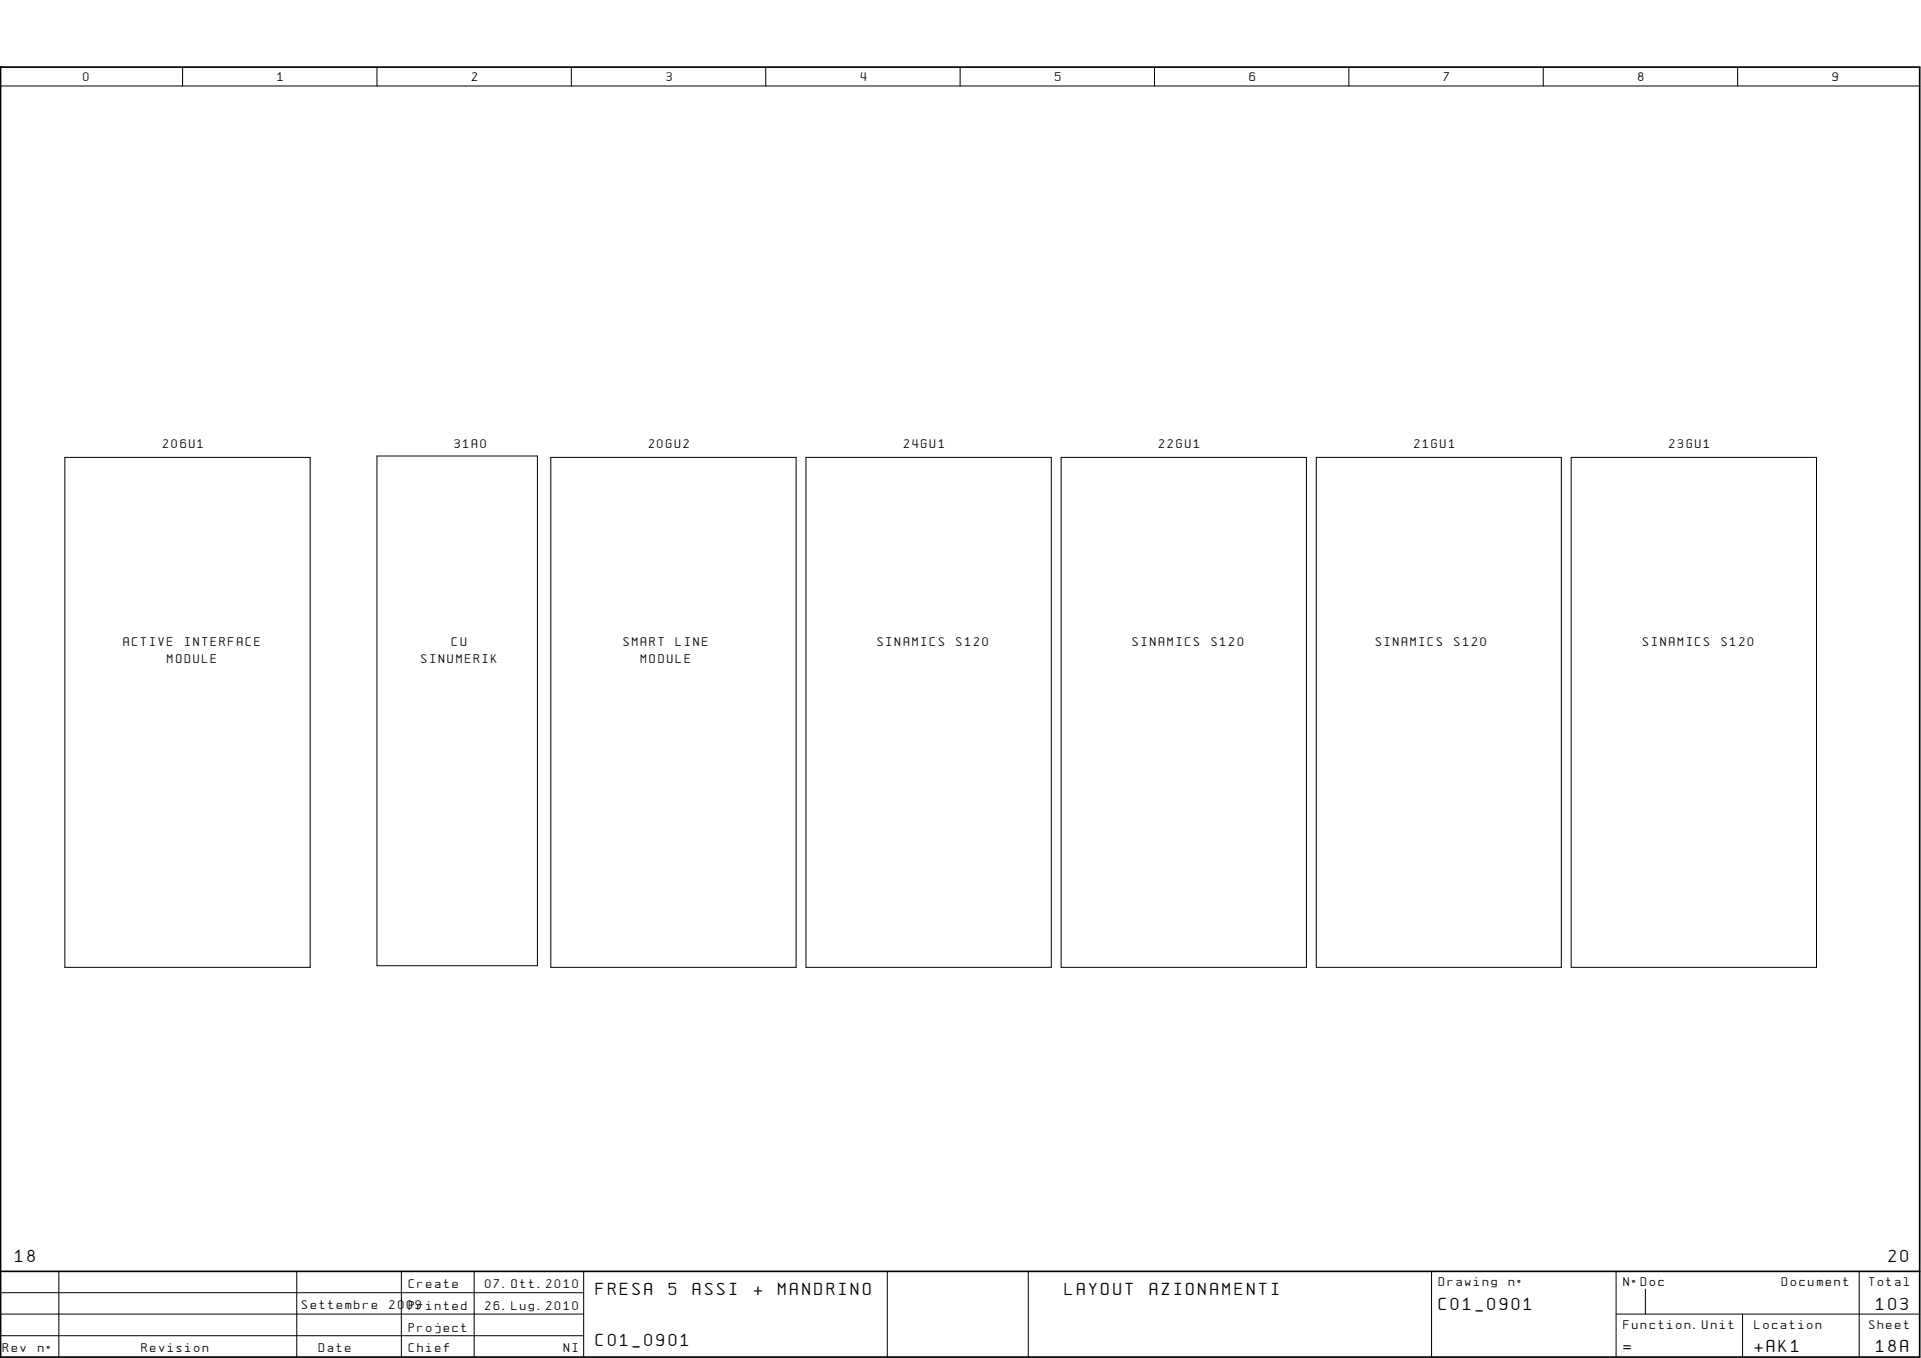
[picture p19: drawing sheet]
<svg xmlns="http://www.w3.org/2000/svg" width="297mm" height="210mm" viewBox="0 0 297 210" stroke-linecap="round" stroke-linejoin="round" font-family="sans-serif">
<defs><g id="words">
<g font-size="2.2">
<text x="2.4" y="195.1">18</text>
<text x="292" y="195.1">20</text>
<text x="92.2" y="200.2">FRESA</text>
<text x="103.4" y="200.2">5</text>
<text x="107.1" y="200.2">ASSI</text>
<text x="116.5" y="200.2">+</text>
<text x="120.3" y="200.2">MANDRINO</text>
<text x="164.6" y="200.2">LAYOUT</text>
<text x="177.8" y="200.2">AZIONAMENTI</text>
<text x="222.5" y="202.4">C01_0901</text>
<text x="290.1" y="202.4">103</text>
<text x="92.2" y="208">C01_0901</text>
<text x="251" y="209">=</text>
<text x="271.3" y="209">+AK1</text>
<text x="290.1" y="209">18A</text>
</g>
<g font-size="1.5">
<text x="12.9" y="12.6">0</text>
<text x="42.9" y="12.6">1</text>
<text x="73" y="12.6">2</text>
<text x="103" y="12.6">3</text>
<text x="133.1" y="12.6">4</text>
<text x="163.1" y="12.6">5</text>
<text x="193.2" y="12.6">6</text>
<text x="223.3" y="12.6">7</text>
<text x="253.3" y="12.6">8</text>
<text x="283.3" y="12.6">9</text>
<text x="25.2" y="69.2">206U1</text>
<text x="70.3" y="69.2">31A0</text>
<text x="100.3" y="69.2">20GU2</text>
<text x="139.7" y="69.2">24GU1</text>
<text x="179.2" y="69.2">22GU1</text>
<text x="218.6" y="69.2">21GU1</text>
<text x="258.1" y="69.2">23GU1</text>
<text x="19.1" y="99.9">ACTIVE</text>
<text x="28.6" y="99.9">INTERFACE</text>
<text x="69.9" y="99.9">CU</text>
<text x="96.4" y="99.9">SMART</text>
<text x="104.5" y="99.9">LINE</text>
<text x="135.7" y="99.9">SINAMICS</text>
<text x="147.9" y="99.9">S120</text>
<text x="175.1" y="99.9">SINAMICS</text>
<text x="187.3" y="99.9">S120</text>
<text x="212.7" y="99.9">SINAMICS</text>
<text x="224.9" y="99.9">S120</text>
<text x="254" y="99.9">SINAMICS</text>
<text x="266.2" y="99.9">S120</text>
<text x="25.9" y="102.5">MODULE</text>
<text x="65.1" y="102.5">SINUMERIK</text>
<text x="99.1" y="102.5">MODULE</text>
<text x="46.7" y="202.4">Settembre</text>
<text x="60.2" y="202.4">2009</text>
<text x="63.2" y="199.1">Create</text>
<text x="63.2" y="202.4">Printed</text>
<text x="75" y="199.1">07.Ott.2010</text>
<text x="75" y="202.4">26.Lug.2010</text>
<text x="222.5" y="198.8">Drawing</text>
<text x="233.3" y="198.8">nø</text>
<text x="251" y="198.8">NøDoc</text>
<text x="275.5" y="198.8">Document</text>
<text x="289" y="198.8">Total</text>
<text x=".5" y="209">Rev</text>
<text x="5.9" y="209">nø</text>
<text x="21.9" y="209">Revision</text>
<text x="49.3" y="209">Date</text>
<text x="63.2" y="205.8">Project</text>
<text x="63.2" y="209">Chief</text>
<text x="87.2" y="209">NI</text>
<text x="251" y="205.4">Function.Unit</text>
<text x="271.3" y="205.4">Location</text>
<text x="289" y="205.4">Sheet</text>
</g>
</g></defs>
<path d="M.1 10.4h.1M.1 10.4h296.7v199.4h-296.7zM.1 196.5h296.7" fill="none" stroke="#000" stroke-width=".26"/>
<g fill="none" stroke="#000" stroke-width=".15">
<path d="M.1 13.3h296.7M28.2 10.4v2.9M58.3 10.4v2.9M88.3 10.4v2.9M118.4 10.4v2.9M148.5 10.4v2.9M178.5 10.4v2.9M208.6 10.4v2.9M238.6 10.4v2.9M268.7 10.4v2.9M10 70.7h38v78.8h-38zM58.3 70.5h24.8v78.8h-24.8z"/>
<path d="M85.2 70.7h37.9v78.8h-37.9zM124.6 70.7h38v78.8h-38zM164.1 70.7h37.9v78.8h-37.9zM203.5 70.7h37.9v78.8h-37.9zM242.9 70.7h38v78.8h-38zM.1 196.9v12.9M.1 199.8h90.2M9.1 196.5v13.3M45.9 196.5v13.3M62.1 196.5v13.3M73.3 196.5v13.3M90.3 196.5v13.3"/>
<path d="M137.2 196.5v13.3M159 196.5v13.3M221.4 196.5v13.3M249.9 196.5v13.3M254.4 199.3v3.8M287.5 196.5v13.3M.1 203.1h90.2M.1 206.5h90.2M249.9 203.1h46.9M269.4 203.1v6.7"/>
</g>
<use href="#words"/>
</svg>
